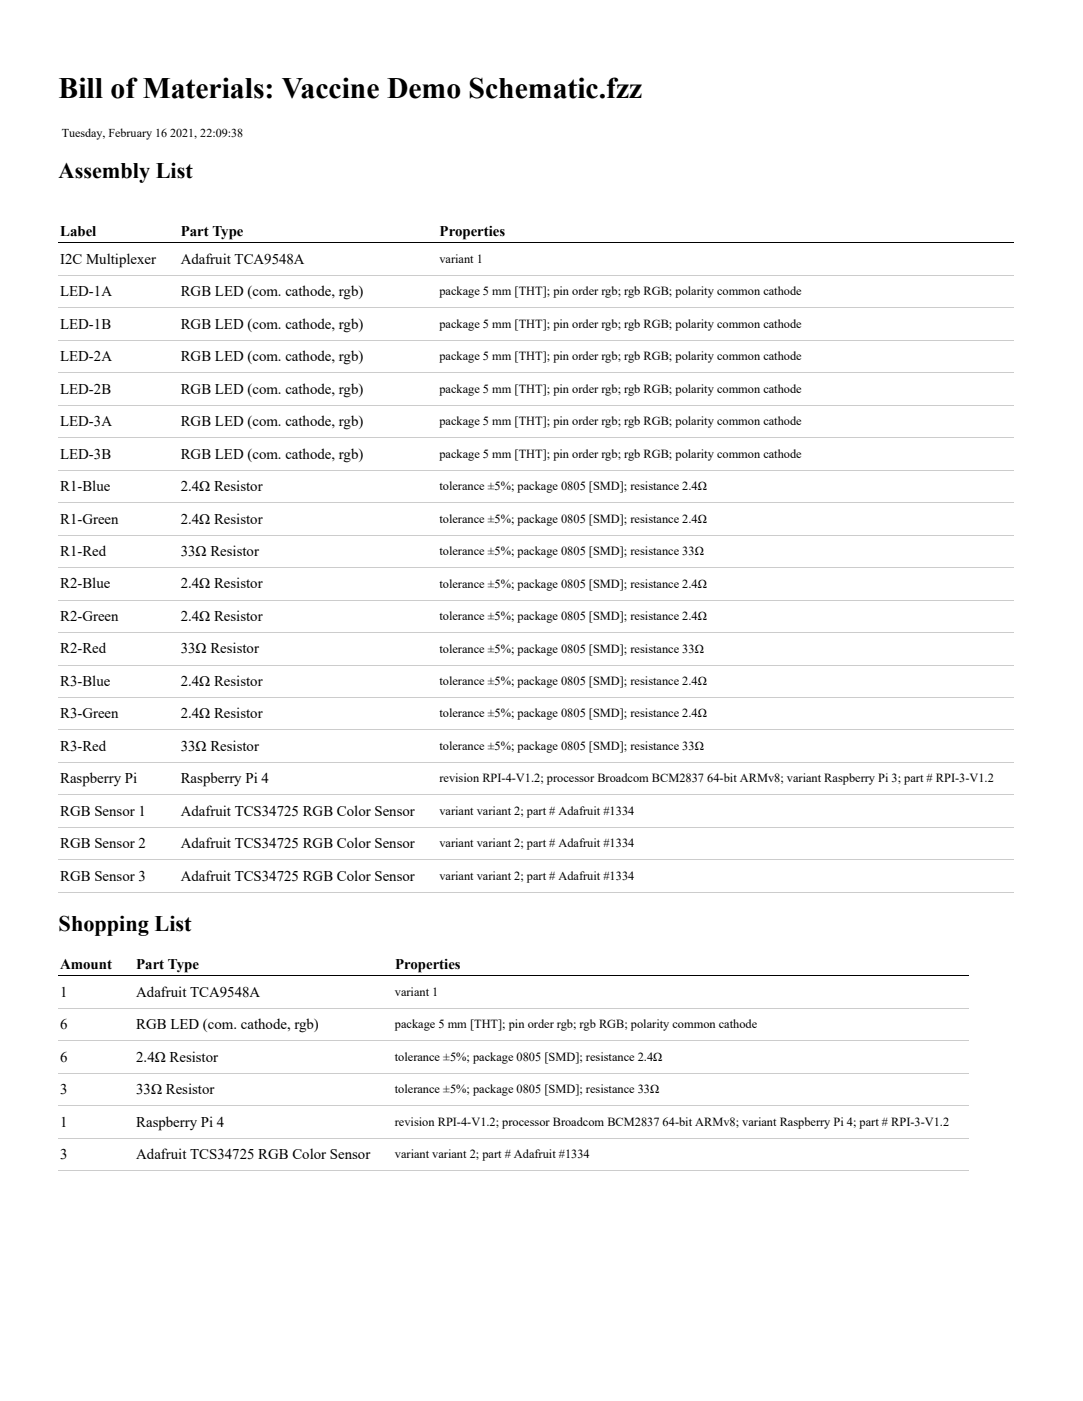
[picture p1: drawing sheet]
<svg xmlns="http://www.w3.org/2000/svg" width="216mm" height="280mm" viewBox="0 0 216 280" stroke-linecap="round" stroke-linejoin="round" font-family="sans-serif">
<defs><g id="words">
<text font-size="5.9" x="11.7" y="19.5">Bill of Materials: Vaccine Demo Schematic.fzz</text>
<g font-size="4.4">
<text x="11.7" y="35.6">Assembly List</text>
<text x="11.7" y="185.9">Shopping List</text>
</g>
<g font-size="3">
<text x="12" y="47.1">Label</text>
<text x="36.1" y="47.1">Part Type</text>
<text x="87.8" y="47.1">Properties</text>
<text x="12" y="52.7">I2C Multiplexer</text>
<text x="36.1" y="52.7">Adafruit TCA9548A</text>
<text x="12" y="59.1">LED-1A</text>
<text x="36.1" y="59.1">RGB LED (com. cathode, rgb)</text>
<text x="12" y="65.6">LED-1B</text>
<text x="36.1" y="65.6">RGB LED (com. cathode, rgb)</text>
<text x="12" y="72.1">LED-2A</text>
<text x="36.1" y="72.1">RGB LED (com. cathode, rgb)</text>
<text x="12" y="78.6">LED-2B</text>
<text x="36.1" y="78.6">RGB LED (com. cathode, rgb)</text>
<text x="12" y="85.1">LED-3A</text>
<text x="36.1" y="85.1">RGB LED (com. cathode, rgb)</text>
<text x="12" y="91.6">LED-3B</text>
<text x="36.1" y="91.6">RGB LED (com. cathode, rgb)</text>
<text x="12" y="98">R1-Blue</text>
<text x="36.1" y="98">2.4Ω Resistor</text>
<text x="12" y="104.5">R1-Green</text>
<text x="36.1" y="104.5">2.4Ω Resistor</text>
<text x="12" y="111">R1-Red</text>
<text x="36.1" y="111">33Ω Resistor</text>
<text x="12" y="117.5">R2-Blue</text>
<text x="36.1" y="117.5">2.4Ω Resistor</text>
<text x="12" y="124">R2-Green</text>
<text x="36.1" y="124">2.4Ω Resistor</text>
<text x="12" y="130.5">R2-Red</text>
<text x="36.1" y="130.5">33Ω Resistor</text>
<text x="12" y="137">R3-Blue</text>
<text x="36.1" y="137">2.4Ω Resistor</text>
<text x="12" y="143.4">R3-Green</text>
<text x="36.1" y="143.4">2.4Ω Resistor</text>
<text x="12" y="149.9">R3-Red</text>
<text x="36.1" y="149.9">33Ω Resistor</text>
<text x="12" y="156.4">Raspberry Pi</text>
<text x="36.1" y="156.4">Raspberry Pi 4</text>
<text x="12" y="162.9">RGB Sensor 1</text>
<text x="36.1" y="162.9">Adafruit TCS34725 RGB Color Sensor</text>
<text x="12" y="169.4">RGB Sensor 2</text>
<text x="36.1" y="169.4">Adafruit TCS34725 RGB Color Sensor</text>
<text x="12" y="175.9">RGB Sensor 3</text>
<text x="36.1" y="175.9">Adafruit TCS34725 RGB Color Sensor</text>
<text x="12" y="193.5">Amount</text>
<text x="27.2" y="193.5">Part Type</text>
<text x="78.9" y="193.5">Properties</text>
<text x="12" y="199">1</text>
<text x="27.2" y="199">Adafruit TCA9548A</text>
<text x="12" y="205.5">6</text>
<text x="27.2" y="205.5">RGB LED (com. cathode, rgb)</text>
<text x="12" y="212">6</text>
<text x="27.2" y="212">2.4Ω Resistor</text>
<text x="12" y="218.5">3</text>
<text x="27.2" y="218.5">33Ω Resistor</text>
<text x="12" y="225">1</text>
<text x="27.2" y="225">Raspberry Pi 4</text>
<text x="12" y="231.4">3</text>
<text x="27.2" y="231.4">Adafruit TCS34725 RGB Color Sensor</text>
</g>
<g font-size="2.5">
<text x="87.7" y="52.5">variant 1</text>
<text x="87.7" y="59">package 5 mm [THT]; pin order rgb; rgb RGB; polarity common cathode</text>
<text x="87.7" y="65.4">package 5 mm [THT]; pin order rgb; rgb RGB; polarity common cathode</text>
<text x="87.7" y="71.9">package 5 mm [THT]; pin order rgb; rgb RGB; polarity common cathode</text>
<text x="87.7" y="78.4">package 5 mm [THT]; pin order rgb; rgb RGB; polarity common cathode</text>
<text x="87.7" y="84.9">package 5 mm [THT]; pin order rgb; rgb RGB; polarity common cathode</text>
<text x="87.7" y="91.4">package 5 mm [THT]; pin order rgb; rgb RGB; polarity common cathode</text>
<text x="87.7" y="97.9">tolerance ±5%; package 0805 [SMD]; resistance 2.4Ω</text>
<text x="87.7" y="104.3">tolerance ±5%; package 0805 [SMD]; resistance 2.4Ω</text>
<text x="87.7" y="110.8">tolerance ±5%; package 0805 [SMD]; resistance 33Ω</text>
<text x="87.7" y="117.3">tolerance ±5%; package 0805 [SMD]; resistance 2.4Ω</text>
<text x="87.7" y="123.8">tolerance ±5%; package 0805 [SMD]; resistance 2.4Ω</text>
<text x="87.7" y="130.3">tolerance ±5%; package 0805 [SMD]; resistance 33Ω</text>
<text x="87.7" y="136.8">tolerance ±5%; package 0805 [SMD]; resistance 2.4Ω</text>
<text x="87.7" y="143.3">tolerance ±5%; package 0805 [SMD]; resistance 2.4Ω</text>
<text x="87.7" y="149.7">tolerance ±5%; package 0805 [SMD]; resistance 33Ω</text>
<text x="87.7" y="156.2">revision RPI-4-V1.2; processor Broadcom BCM2837 64-bit ARMv8; variant Raspberry Pi 3; part # RPI-3-V1.2</text>
<text x="87.7" y="162.7">variant variant 2; part # Adafruit #1334</text>
<text x="87.7" y="169.2">variant variant 2; part # Adafruit #1334</text>
<text x="87.7" y="175.7">variant variant 2; part # Adafruit #1334</text>
<text x="78.8" y="198.8">variant 1</text>
<text x="78.8" y="205.3">package 5 mm [THT]; pin order rgb; rgb RGB; polarity common cathode</text>
<text x="78.8" y="211.8">tolerance ±5%; package 0805 [SMD]; resistance 2.4Ω</text>
<text x="78.8" y="218.3">tolerance ±5%; package 0805 [SMD]; resistance 33Ω</text>
<text x="78.8" y="224.8">revision RPI-4-V1.2; processor Broadcom BCM2837 64-bit ARMv8; variant Raspberry Pi 4; part # RPI-3-V1.2</text>
<text x="78.8" y="231.3">variant variant 2; part # Adafruit #1334</text>
</g>
<text font-size="2.4" x="12.3" y="27.3">Tuesday, February 16 2021, 22:09:38</text>
</g></defs>
<g fill="none" stroke="#ccc" stroke-width=".2">
<path d="M11.7 55h190.7M11.7 74.4h190.7M11.7 67.9h190.7M11.7 61.5h190.7M11.7 93.9h190.7M11.7 87.4h190.7M11.7 80.9h190.7M11.7 119.8h190.7M11.7 113.3h190.7M11.7 106.8h190.7M11.7 100.4h190.7M11.7 139.3h190.7"/>
<path d="M11.7 132.8h190.7M11.7 126.3h190.7M11.7 158.7h190.7M11.7 152.2h190.7M11.7 145.8h190.7M11.7 178.2h190.7M11.7 171.7h190.7M11.7 165.2h190.7M11.7 214.3h181.8M11.7 207.8h181.8M11.7 201.3h181.8M11.7 233.8h181.8"/>
<path d="M11.7 227.3h181.8M11.7 220.8h181.8"/>
</g>
<path d="M11.7 48.5h190.7M11.7 194.8h181.8" fill="none" stroke="#000" stroke-width=".2"/>
<use href="#words"/>
</svg>
